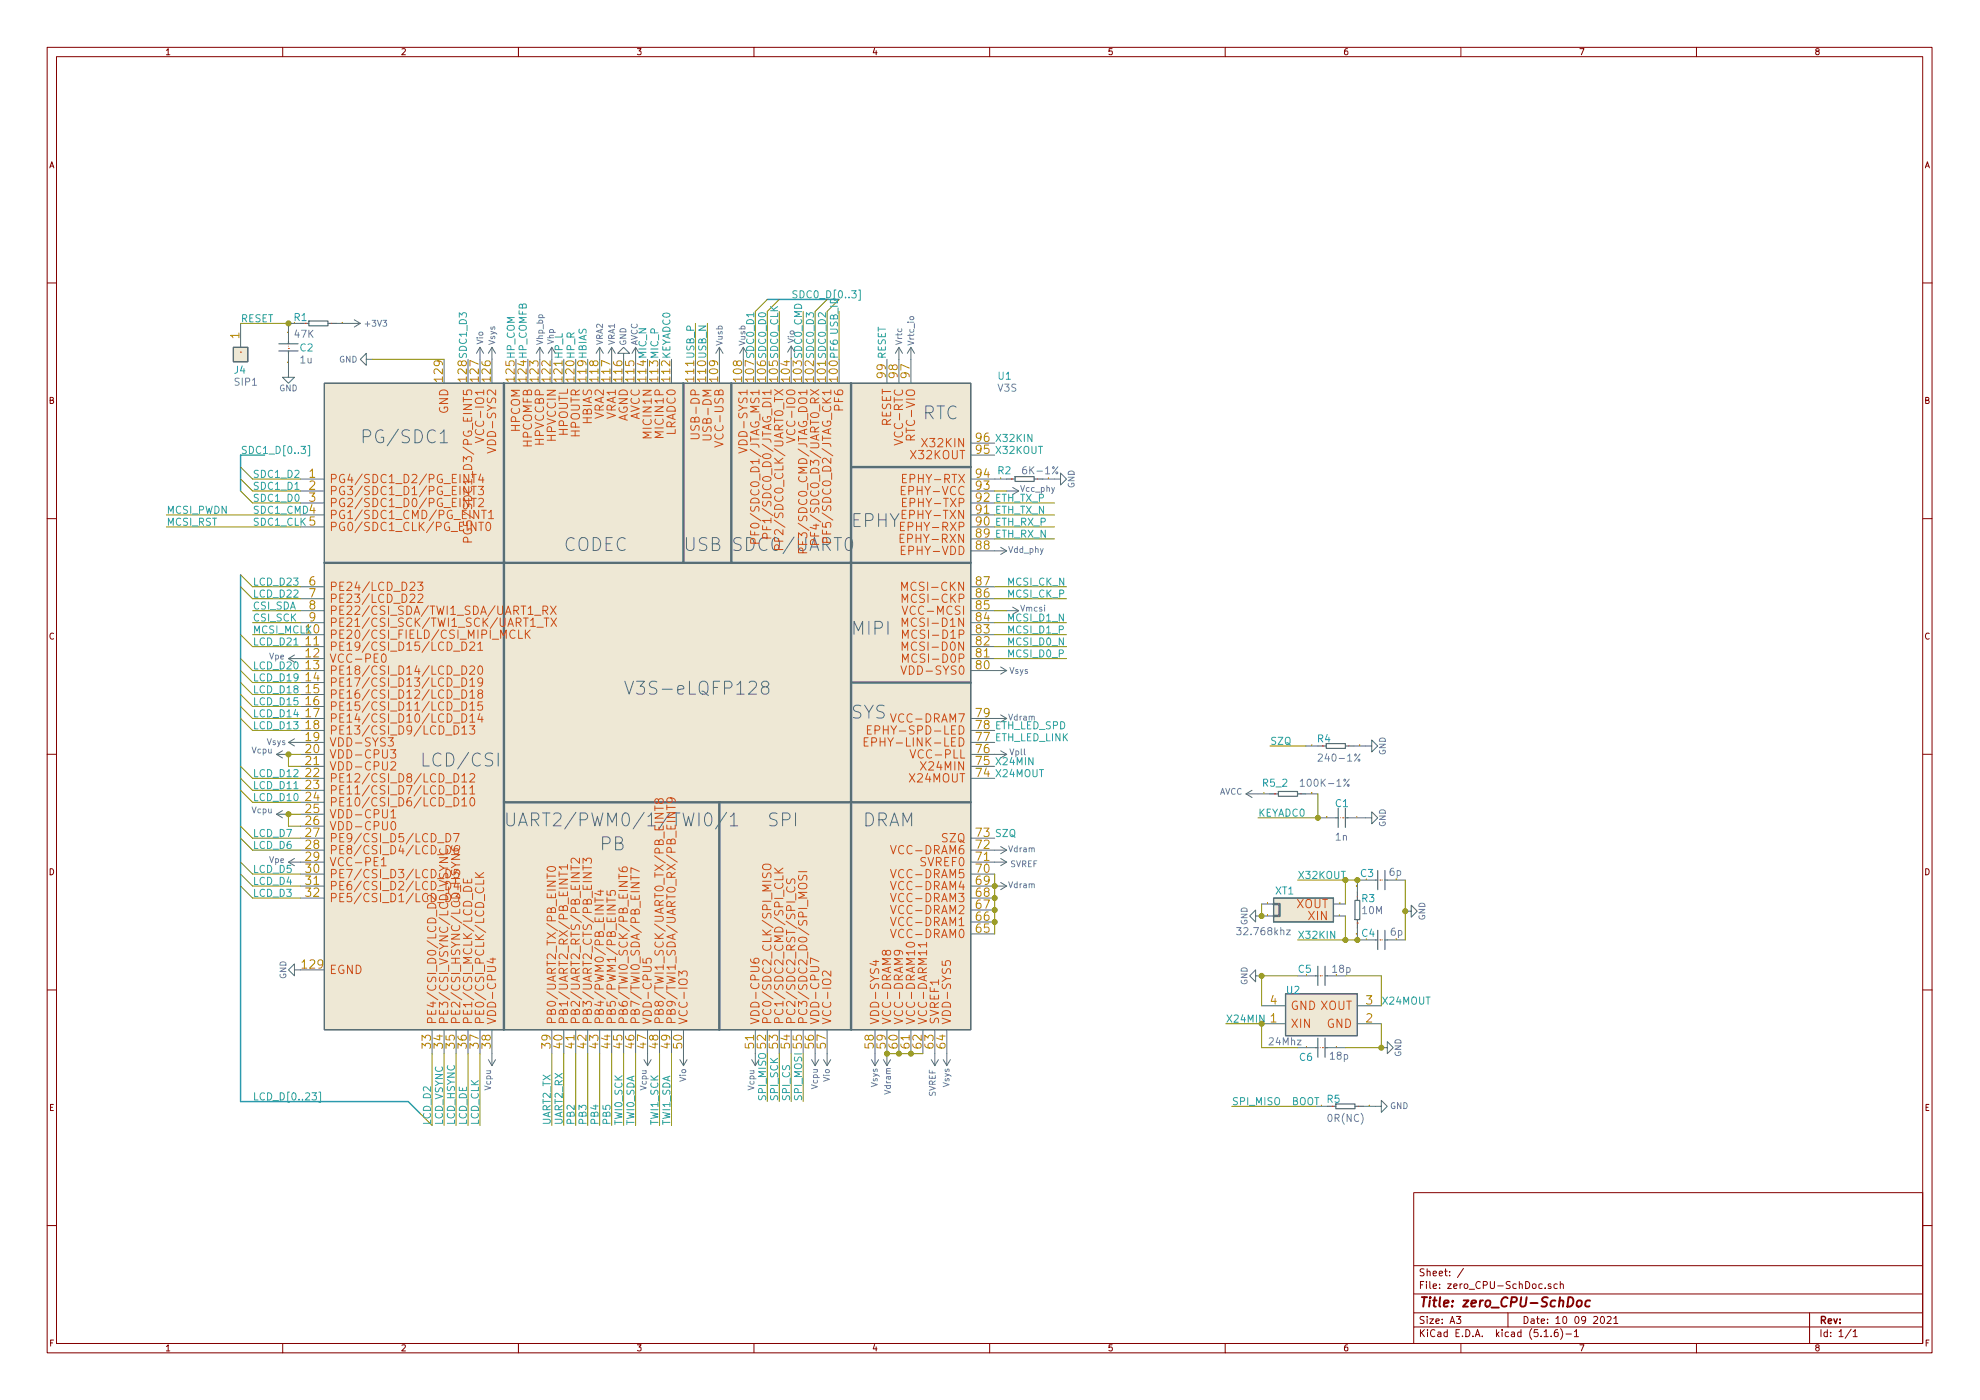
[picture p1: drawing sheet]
<svg xmlns="http://www.w3.org/2000/svg" width="420mm" height="297mm" viewBox="0 0 420 297" stroke-linecap="round" stroke-linejoin="round" font-family="sans-serif">
<defs><g id="words">
<g font-size="3.8" fill="#586e75">
<text x="195.7" y="89">RTC</text>
<text x="77.6" y="94.1">PG/SDC1</text>
<text x="119.5" y="117">CODEC</text>
<text x="145.1" y="117">USB</text>
<text x="180.9" y="134.7">MIPI</text>
<text x="134.4" y="147.4">V3S-eLQFP128</text>
<text x="180.6" y="152.5">SYS</text>
<text x="90.1" y="162.7">LCD/CSI</text>
<text x="163.1" y="175.4">SPI</text>
<text x="182.9" y="175.4">DRAM</text>
<text x="127.4" y="180.5">PB</text>
</g>
<g font-size="3.8" fill="#cb4b16">
<text x="180.6" y="111.9">EPHY</text>
<text x="156.3" y="117">SDC0/UART0</text>
<text x="111.1" y="175.4">UART2/PWM0/1/TWI0/1</text>
</g>
<text font-size="2.8" fill="#840000" x="301" y="277.3">Title: zero_CPU-SchDoc</text>
<g font-size="2.5" fill="#b58900">
<text x="50.8" y="71.8" transform="rotate(-90 50.8 71.8)">1</text>
<text x="94" y="80.8" transform="rotate(-90 94 80.8)">129</text>
<text x="99.1" y="80.8" transform="rotate(-90 99.1 80.8)">128</text>
<text x="101.6" y="80.8" transform="rotate(-90 101.6 80.8)">127</text>
<text x="104.1" y="80.8" transform="rotate(-90 104.1 80.8)">126</text>
<text x="109.2" y="80.8" transform="rotate(-90 109.2 80.8)">125</text>
<text x="111.8" y="80.8" transform="rotate(-90 111.8 80.8)">124</text>
<text x="114.3" y="80.8" transform="rotate(-90 114.3 80.8)">123</text>
<text x="116.8" y="80.8" transform="rotate(-90 116.8 80.8)">122</text>
<text x="119.4" y="80.8" transform="rotate(-90 119.4 80.8)">121</text>
<text x="121.9" y="80.8" transform="rotate(-90 121.9 80.8)">120</text>
<text x="124.5" y="80.8" transform="rotate(-90 124.5 80.8)">119</text>
<text x="127" y="80.8" transform="rotate(-90 127 80.8)">118</text>
<text x="129.5" y="80.8" transform="rotate(-90 129.5 80.8)">117</text>
<text x="132.1" y="80.8" transform="rotate(-90 132.1 80.8)">116</text>
<text x="134.6" y="80.8" transform="rotate(-90 134.6 80.8)">115</text>
<text x="137.2" y="80.8" transform="rotate(-90 137.2 80.8)">114</text>
<text x="139.7" y="80.8" transform="rotate(-90 139.7 80.8)">113</text>
<text x="142.2" y="80.8" transform="rotate(-90 142.2 80.8)">112</text>
<text x="147.3" y="80.8" transform="rotate(-90 147.3 80.8)">111</text>
<text x="149.9" y="80.8" transform="rotate(-90 149.9 80.8)">110</text>
<text x="152.4" y="80.8" transform="rotate(-90 152.4 80.8)">109</text>
<text x="157.5" y="80.8" transform="rotate(-90 157.5 80.8)">108</text>
<text x="160" y="80.8" transform="rotate(-90 160 80.8)">107</text>
<text x="162.6" y="80.8" transform="rotate(-90 162.6 80.8)">106</text>
<text x="165.1" y="80.8" transform="rotate(-90 165.1 80.8)">105</text>
<text x="167.6" y="80.8" transform="rotate(-90 167.6 80.8)">104</text>
<text x="172.7" y="80.8" transform="rotate(-90 172.7 80.8)">102</text>
<text x="175.3" y="80.8" transform="rotate(-90 175.3 80.8)">101</text>
<text x="177.8" y="80.8" transform="rotate(-90 177.8 80.8)">100</text>
<text x="188" y="80.1" transform="rotate(-90 188 80.1)">99</text>
<text x="190.5" y="80.1" transform="rotate(-90 190.5 80.1)">98</text>
<text x="193" y="80.1" transform="rotate(-90 193 80.1)">97</text>
<text x="207.2" y="93.8">96</text>
<text x="65.6" y="101.4">1</text>
<text x="207.2" y="101.4">94</text>
<text x="207.2" y="96.3">95</text>
<text x="65.6" y="103.9">2</text>
<text x="65.6" y="106.5">3</text>
<text x="207.2" y="106.5">92</text>
<text x="207.2" y="103.9">93</text>
<text x="65.6" y="109">4</text>
<text x="65.6" y="111.5">5</text>
<text x="207.2" y="111.5">90</text>
<text x="207.2" y="109">91</text>
<text x="207.2" y="116.6">88</text>
<text x="207.2" y="114.1">89</text>
<text x="65.6" y="124.2">6</text>
<text x="207.2" y="124.2">87</text>
<text x="65.6" y="126.8">7</text>
<text x="65.6" y="129.3">8</text>
<text x="65.6" y="131.9">9</text>
<text x="207.2" y="131.9">84</text>
<text x="207.2" y="129.3">85</text>
<text x="207.2" y="126.8">86</text>
<text x="64.9" y="136.9">11</text>
<text x="207.2" y="136.9">82</text>
<text x="207.2" y="134.4">83</text>
<text x="64.9" y="139.5">12</text>
<text x="64.9" y="142">13</text>
<text x="207.2" y="142">80</text>
<text x="207.2" y="139.5">81</text>
<text x="64.9" y="144.6">14</text>
<text x="64.9" y="147.1">15</text>
<text x="64.9" y="149.6">16</text>
<text x="64.9" y="152.2">17</text>
<text x="64.9" y="154.7">18</text>
<text x="207.2" y="154.7">78</text>
<text x="207.2" y="152.2">79</text>
<text x="64.9" y="157.3">19</text>
<text x="64.9" y="159.8">20</text>
<text x="207.2" y="159.8">76</text>
<text x="207.2" y="157.3">77</text>
<text x="64.9" y="162.3">21</text>
<text x="64.9" y="164.9">22</text>
<text x="64.9" y="167.4">23</text>
<text x="207.2" y="164.9">74</text>
<text x="207.2" y="162.3">75</text>
<text x="64.9" y="170">24</text>
<text x="64.9" y="172.5">25</text>
<text x="64.9" y="175">26</text>
<text x="64.9" y="177.6">27</text>
<text x="207.2" y="177.6">73</text>
<text x="64.9" y="180.1">28</text>
<text x="64.9" y="182.7">29</text>
<text x="64.9" y="185.2">30</text>
<text x="207.2" y="185.2">70</text>
<text x="207.2" y="182.7">71</text>
<text x="207.2" y="180.1">72</text>
<text x="64.9" y="187.7">31</text>
<text x="64.9" y="190.3">32</text>
<text x="207.2" y="190.3">68</text>
<text x="207.2" y="187.7">69</text>
<text x="207.2" y="197.9">65</text>
<text x="207.2" y="195.4">66</text>
<text x="207.2" y="192.8">67</text>
<text x="64.2" y="205.5">129</text>
<text x="269.6" y="213.1">4</text>
<text x="289.9" y="213.1">3</text>
<text x="269.6" y="217">1</text>
<text x="289.9" y="217">2</text>
<text x="91.4" y="222.4" transform="rotate(-90 91.4 222.4)">33</text>
<text x="94" y="222.4" transform="rotate(-90 94 222.4)">34</text>
<text x="96.5" y="222.4" transform="rotate(-90 96.5 222.4)">35</text>
<text x="99.1" y="222.4" transform="rotate(-90 99.1 222.4)">36</text>
<text x="101.6" y="222.4" transform="rotate(-90 101.6 222.4)">37</text>
<text x="104.1" y="222.4" transform="rotate(-90 104.1 222.4)">38</text>
<text x="116.8" y="222.4" transform="rotate(-90 116.8 222.4)">39</text>
<text x="119.4" y="222.4" transform="rotate(-90 119.4 222.4)">40</text>
<text x="121.9" y="222.4" transform="rotate(-90 121.9 222.4)">41</text>
<text x="124.5" y="222.4" transform="rotate(-90 124.5 222.4)">42</text>
<text x="127" y="222.4" transform="rotate(-90 127 222.4)">43</text>
<text x="129.5" y="222.4" transform="rotate(-90 129.5 222.4)">44</text>
<text x="132.1" y="222.4" transform="rotate(-90 132.1 222.4)">45</text>
<text x="134.6" y="222.4" transform="rotate(-90 134.6 222.4)">46</text>
<text x="137.2" y="222.4" transform="rotate(-90 137.2 222.4)">47</text>
<text x="139.7" y="222.4" transform="rotate(-90 139.7 222.4)">48</text>
<text x="142.2" y="222.4" transform="rotate(-90 142.2 222.4)">49</text>
<text x="144.8" y="222.4" transform="rotate(-90 144.8 222.4)">50</text>
<text x="160" y="222.4" transform="rotate(-90 160 222.4)">51</text>
<text x="162.6" y="222.4" transform="rotate(-90 162.6 222.4)">52</text>
<text x="165.1" y="222.4" transform="rotate(-90 165.1 222.4)">53</text>
<text x="167.6" y="222.4" transform="rotate(-90 167.6 222.4)">54</text>
<text x="170.2" y="222.4" transform="rotate(-90 170.2 222.4)">55</text>
<text x="172.7" y="222.4" transform="rotate(-90 172.7 222.4)">56</text>
<text x="175.3" y="222.4" transform="rotate(-90 175.3 222.4)">57</text>
<text x="185.4" y="222.4" transform="rotate(-90 185.4 222.4)">58</text>
<text x="188" y="222.4" transform="rotate(-90 188 222.4)">59</text>
<text x="190.5" y="222.4" transform="rotate(-90 190.5 222.4)">60</text>
<text x="193" y="222.4" transform="rotate(-90 193 222.4)">61</text>
<text x="195.6" y="222.4" transform="rotate(-90 195.6 222.4)">62</text>
<text x="198.1" y="222.4" transform="rotate(-90 198.1 222.4)">63</text>
<text x="200.7" y="222.4" transform="rotate(-90 200.7 222.4)">64</text>
</g>
<text font-size="2.5" fill="#859900" x="170.2" y="80.8" transform="rotate(-90 170.2 80.8)">103</text>
<g font-size="2.5" fill="#cb4b16">
<text x="95.1" y="87.8" transform="rotate(-90 95.1 87.8)">GND</text>
<text x="128.1" y="88.9" transform="rotate(-90 128.1 88.9)">VRA2</text>
<text x="130.7" y="88.9" transform="rotate(-90 130.7 88.9)">VRA1</text>
<text x="133.2" y="89.6" transform="rotate(-90 133.2 89.6)">AGND</text>
<text x="135.8" y="89.3" transform="rotate(-90 135.8 89.3)">AVCC</text>
<text x="178.9" y="86.9" transform="rotate(-90 178.9 86.9)">PF6</text>
<text x="102.7" y="92.4" transform="rotate(-90 102.7 92.4)">VCC-IO1</text>
<text x="105.3" y="94.7" transform="rotate(-90 105.3 94.7)">VDD-SYS2</text>
<text x="110.4" y="91.6" transform="rotate(-90 110.4 91.6)">HPCOM</text>
<text x="112.9" y="94.9" transform="rotate(-90 112.9 94.9)">HPCOMFB</text>
<text x="115.4" y="94.4" transform="rotate(-90 115.4 94.4)">HPVCCBP</text>
<text x="118" y="93.5" transform="rotate(-90 118 93.5)">HPVCCIN</text>
<text x="120.5" y="92.5" transform="rotate(-90 120.5 92.5)">HPOUTL</text>
<text x="123.1" y="92.8" transform="rotate(-90 123.1 92.8)">HPOUTR</text>
<text x="125.6" y="90" transform="rotate(-90 125.6 90)">HBIAS</text>
<text x="138.3" y="92.5" transform="rotate(-90 138.3 92.5)">MICIN1N</text>
<text x="140.8" y="92.4" transform="rotate(-90 140.8 92.4)">MICIN1P</text>
<text x="143.4" y="92.4" transform="rotate(-90 143.4 92.4)">LRADC0</text>
<text x="148.5" y="91.8" transform="rotate(-90 148.5 91.8)">USB-DP</text>
<text x="151" y="92.2" transform="rotate(-90 151 92.2)">USB-DM</text>
<text x="153.5" y="93.6" transform="rotate(-90 153.5 93.6)">VCC-USB</text>
<text x="158.6" y="94.7" transform="rotate(-90 158.6 94.7)">VDD-SYS1</text>
<text x="168.8" y="92.4" transform="rotate(-90 168.8 92.4)">VCC-IO0</text>
<text x="189.1" y="90.6" transform="rotate(-90 189.1 90.6)">RESET</text>
<text x="191.6" y="93.5" transform="rotate(-90 191.6 93.5)">VCC-RTC</text>
<text x="194.2" y="92.5" transform="rotate(-90 194.2 92.5)">RTC-VIO</text>
<text x="196.3" y="94.9">X32KIN</text>
<text x="193.5" y="97.4">X32KOUT</text>
<text x="69.8" y="102.5">PG4/SDC1_D2/PG_EINT4</text>
<text x="69.8" y="105.1">PG3/SDC1_D1/PG_EINT3</text>
<text x="69.8" y="107.6">PG2/SDC1_D0/PG_EINT2</text>
<text x="192.2" y="105.1">EPHY-VCC</text>
<text x="192.5" y="102.5">EPHY-RTX</text>
<text x="192.6" y="107.6">EPHY-TXP</text>
<text x="69.8" y="110.1">PG1/SDC1_CMD/PG_EINT1</text>
<text x="69.8" y="112.7">PG0/SDC1_CLK/PG_EINT0</text>
<text x="100.2" y="111.8" transform="rotate(-90 100.2 111.8)">PG5/SDC1_D3/PG_EINT5</text>
<text x="161.2" y="112.5" transform="rotate(-90 161.2 112.5)">PF0/SDC0_D1/JTAG_MS1</text>
<text x="163.7" y="111.2" transform="rotate(-90 163.7 111.2)">PF1/SDC0_D0/JTAG_DI1</text>
<text x="173.9" y="112.5" transform="rotate(-90 173.9 112.5)">PF4/SDC0_D3/UART0_RX</text>
<text x="176.4" y="112.3" transform="rotate(-90 176.4 112.3)">PF5/SDC0_D2/JTAG_CK1</text>
<text x="192.3" y="112.7">EPHY-RXP</text>
<text x="192.5" y="110.1">EPHY-TXN</text>
<text x="166.2" y="114.1" transform="rotate(-90 166.2 114.1)">PF2/SDC0_CLK/UART0_TX</text>
<text x="171.3" y="114.9" transform="rotate(-90 171.3 114.9)">PF3/SDC0_CMD/JTAG_DO1</text>
<text x="192.2" y="117.8">EPHY-VDD</text>
<text x="192.2" y="115.2">EPHY-RXN</text>
<text x="69.8" y="125.4">PE24/LCD_D23</text>
<text x="192.6" y="125.4">MCSI-CKN</text>
<text x="69.8" y="127.9">PE23/LCD_D22</text>
<text x="69.8" y="130.5">PE22/CSI_SDA/TWI1_SDA/UART1_RX</text>
<text x="192.7" y="130.5">VCC-MCSI</text>
<text x="192.7" y="127.9">MCSI-CKP</text>
<text x="69.8" y="135.5">PE20/CSI_FIELD/CSI_MIPI_MCLK</text>
<text x="69.8" y="133">PE21/CSI_SCK/TWI1_SCK/UART1_TX</text>
<text x="193" y="133">MCSI-D1N</text>
<text x="193.1" y="135.5">MCSI-D1P</text>
<text x="69.8" y="138.1">PE19/CSI_D15/LCD_D21</text>
<text x="69.8" y="140.6">VCC-PE0</text>
<text x="69.8" y="143.2">PE18/CSI_D14/LCD_D20</text>
<text x="192.6" y="143.2">VDD-SYS0</text>
<text x="193" y="138.1">MCSI-D0N</text>
<text x="193.1" y="140.6">MCSI-D0P</text>
<text x="69.8" y="145.7">PE17/CSI_D13/LCD_D19</text>
<text x="69.8" y="148.2">PE16/CSI_D12/LCD_D18</text>
<text x="69.8" y="150.8">PE15/CSI_D11/LCD_D15</text>
<text x="69.8" y="153.3">PE14/CSI_D10/LCD_D14</text>
<text x="69.8" y="155.9">PE13/CSI_D9/LCD_D13</text>
<text x="186.5" y="155.9">EPHY-SPD-LED</text>
<text x="190.1" y="153.3">VCC-DRAM7</text>
<text x="69.8" y="158.4">VDD-SYS3</text>
<text x="69.8" y="160.9">VDD-CPU3</text>
<text x="185.9" y="158.4">EPHY-LINK-LED</text>
<text x="194.3" y="160.9">VCC-PLL</text>
<text x="69.8" y="163.5">VDD-CPU2</text>
<text x="69.8" y="166">PE12/CSI_D8/LCD_D12</text>
<text x="193.3" y="166">X24MOUT</text>
<text x="196" y="163.5">X24MIN</text>
<text x="69.8" y="168.6">PE11/CSI_D7/LCD_D11</text>
<text x="69.8" y="171.1">PE10/CSI_D6/LCD_D10</text>
<text x="69.8" y="173.6">VDD-CPU1</text>
<text x="69.8" y="176.2">VDD-CPU0</text>
<text x="69.8" y="178.7">PE9/CSI_D5/LCD_D7</text>
<text x="199.9" y="178.7">SZQ</text>
<text x="69.8" y="181.3">PE8/CSI_D4/LCD_D6</text>
<text x="69.8" y="183.8">VCC-PE1</text>
<text x="190.1" y="181.3">VCC-DRAM6</text>
<text x="195.4" y="183.8">SVREF0</text>
<text x="69.8" y="186.3">PE7/CSI_D3/LCD_D5</text>
<text x="69.8" y="188.9">PE6/CSI_D2/LCD_D4</text>
<text x="69.8" y="191.4">PE5/CSI_D1/LCD_D3</text>
<text x="190.1" y="191.4">VCC-DRAM3</text>
<text x="190.1" y="188.9">VCC-DRAM4</text>
<text x="190.1" y="186.3">VCC-DRAM5</text>
<text x="190.1" y="196.5">VCC-DRAM1</text>
<text x="190.1" y="194">VCC-DRAM2</text>
<text x="275.1" y="192.7">XOUT</text>
<text x="277.8" y="195.2">XIN</text>
<text x="190.1" y="199">VCC-DRAM0</text>
<text x="69.8" y="206.7">EGND</text>
<text x="273.8" y="214.3">GND XOUT</text>
<text x="92.6" y="217.5" transform="rotate(-90 92.6 217.5)">PE4/CSI_D0/LCD_D2</text>
<text x="95.1" y="217.5" transform="rotate(-90 95.1 217.5)">PE3/CSI_VSYNC/LCD_VSYNC</text>
<text x="97.7" y="217.5" transform="rotate(-90 97.7 217.5)">PE2/CSI_HSYNC/LCD_HSYNC</text>
<text x="100.2" y="217.5" transform="rotate(-90 100.2 217.5)">PE1/CSI_MCLK/LCD_DE</text>
<text x="102.7" y="217.5" transform="rotate(-90 102.7 217.5)">PE0/CSI_PCLK/LCD_CLK</text>
<text x="105.3" y="217.5" transform="rotate(-90 105.3 217.5)">VDD-CPU4</text>
<text x="118" y="217.5" transform="rotate(-90 118 217.5)">PB0/UART2_TX/PB_EINT0</text>
<text x="120.5" y="217.5" transform="rotate(-90 120.5 217.5)">PB1/UART2_RX/PB_EINT1</text>
<text x="123.1" y="217.5" transform="rotate(-90 123.1 217.5)">PB2/UART2_RTS/PB_EINT2</text>
<text x="125.6" y="217.5" transform="rotate(-90 125.6 217.5)">PB3/UART2_CTS/PB_EINT3</text>
<text x="128.1" y="217.5" transform="rotate(-90 128.1 217.5)">PB4/PWM0/PB_EINT4</text>
<text x="130.7" y="217.5" transform="rotate(-90 130.7 217.5)">PB5/PWM1/PB_EINT5</text>
<text x="133.2" y="217.5" transform="rotate(-90 133.2 217.5)">PB6/TWI0_SCK/PB_EINT6</text>
<text x="135.8" y="217.5" transform="rotate(-90 135.8 217.5)">PB7/TWI0_SDA/PB_EINT7</text>
<text x="138.3" y="217.5" transform="rotate(-90 138.3 217.5)">VDD-CPU5</text>
<text x="140.8" y="217.5" transform="rotate(-90 140.8 217.5)">PB8/TWI1_SCK/UART0_TX/PB_EINT8</text>
<text x="143.4" y="217.5" transform="rotate(-90 143.4 217.5)">PB9/TWI1_SDA/UART0_RX/PB_EINT9</text>
<text x="145.9" y="217.5" transform="rotate(-90 145.9 217.5)">VCC-IO3</text>
<text x="161.2" y="217.5" transform="rotate(-90 161.2 217.5)">VDD-CPU6</text>
<text x="163.7" y="217.5" transform="rotate(-90 163.7 217.5)">PC0/SDC2_CLK/SPI_MISO</text>
<text x="166.2" y="217.5" transform="rotate(-90 166.2 217.5)">PC1/SDC2_CMD/SPI_CLK</text>
<text x="168.8" y="217.5" transform="rotate(-90 168.8 217.5)">PC2/SDC2_RST/SPI_CS</text>
<text x="171.3" y="217.5" transform="rotate(-90 171.3 217.5)">PC3/SDC2_D0/SPI_MOSI</text>
<text x="173.9" y="217.5" transform="rotate(-90 173.9 217.5)">VDD-CPU7</text>
<text x="176.4" y="217.5" transform="rotate(-90 176.4 217.5)">VCC-IO2</text>
<text x="186.6" y="217.5" transform="rotate(-90 186.6 217.5)">VDD-SYS4</text>
<text x="189.1" y="217.5" transform="rotate(-90 189.1 217.5)">VCC-DRAM8</text>
<text x="191.6" y="217.5" transform="rotate(-90 191.6 217.5)">VCC-DRAM9</text>
<text x="194.2" y="217.5" transform="rotate(-90 194.2 217.5)">VCC-DRAM10</text>
<text x="196.7" y="217.5" transform="rotate(-90 196.7 217.5)">VCC-DARM11</text>
<text x="199.3" y="217.5" transform="rotate(-90 199.3 217.5)">SVREF1</text>
<text x="201.8" y="217.5" transform="rotate(-90 201.8 217.5)">VDD-SYS5</text>
<text x="273.8" y="218.1">XIN</text>
<text x="281.5" y="218.1">GND</text>
</g>
<text font-size="2.5" fill="#2aa198" x="64.9" y="134.4">10</text>
<g font-size="2.1" fill="#2aa198">
<text x="167.9" y="63.3">SDC0_D[0..3]</text>
<text x="51.1" y="68.4">RESET</text>
<text x="99.1" y="76.2" transform="rotate(-90 99.1 76.2)">SDC1_D3</text>
<text x="109.2" y="76.2" transform="rotate(-90 109.2 76.2)">HP_COM</text>
<text x="111.8" y="76.2" transform="rotate(-90 111.8 76.2)">HP_COMFB</text>
<text x="119.4" y="76.2" transform="rotate(-90 119.4 76.2)">HP_L</text>
<text x="121.9" y="76.2" transform="rotate(-90 121.9 76.2)">HP_R</text>
<text x="124.5" y="76.2" transform="rotate(-90 124.5 76.2)">HBIAS</text>
<text x="137.2" y="76.2" transform="rotate(-90 137.2 76.2)">MIC_N</text>
<text x="139.7" y="76.2" transform="rotate(-90 139.7 76.2)">MIC_P</text>
<text x="142.2" y="76.2" transform="rotate(-90 142.2 76.2)">KEYADC0</text>
<text x="147.3" y="76.2" transform="rotate(-90 147.3 76.2)">USB_P</text>
<text x="149.9" y="76.2" transform="rotate(-90 149.9 76.2)">USB_N</text>
<text x="160" y="76.2" transform="rotate(-90 160 76.2)">SDC0_D1</text>
<text x="162.6" y="76.2" transform="rotate(-90 162.6 76.2)">SDC0_D0</text>
<text x="165.1" y="76.2" transform="rotate(-90 165.1 76.2)">SDC0_CLK</text>
<text x="170.2" y="76.2" transform="rotate(-90 170.2 76.2)">SDC0_CMD</text>
<text x="172.7" y="76.2" transform="rotate(-90 172.7 76.2)">SDC0_D3</text>
<text x="175.3" y="76.2" transform="rotate(-90 175.3 76.2)">SDC0_D2</text>
<text x="177.8" y="76.2" transform="rotate(-90 177.8 76.2)">PF6 USB_ID</text>
<text x="188" y="76.2" transform="rotate(-90 188 76.2)">RESET</text>
<text x="211.1" y="93.8">X32KIN</text>
<text x="51.1" y="96.3">SDC1_D[0..3]</text>
<text x="53.6" y="101.4">SDC1_D2</text>
<text x="211.1" y="96.3">X32KOUT</text>
<text x="53.6" y="103.9">SDC1_D1</text>
<text x="53.6" y="106.5">SDC1_D0</text>
<text x="211.1" y="106.5">ETH_TX_P</text>
<text x="35.3" y="109">MCSI_PWDN</text>
<text x="35.3" y="111.5">MCSI_RST</text>
<text x="53.6" y="109">SDC1_CMD</text>
<text x="53.6" y="111.5">SDC1_CLK</text>
<text x="211.1" y="111.5">ETH_RX_P</text>
<text x="211.1" y="109">ETH_TX_N</text>
<text x="211.1" y="114.1">ETH_RX_N</text>
<text x="53.6" y="124.2">LCD_D23</text>
<text x="213.6" y="124.2">MCSI_CK_N</text>
<text x="53.6" y="126.8">LCD_D22</text>
<text x="53.6" y="131.9">CSI_SCK</text>
<text x="53.6" y="129.3">CSI_SDA</text>
<text x="213.6" y="126.8">MCSI_CK_P</text>
<text x="213.6" y="131.9">MCSI_D1_N</text>
<text x="53.6" y="136.9">LCD_D21</text>
<text x="53.6" y="134.4">MCSI_MCLK</text>
<text x="213.6" y="134.4">MCSI_D1_P</text>
<text x="213.6" y="136.9">MCSI_D0_N</text>
<text x="53.6" y="142">LCD_D20</text>
<text x="213.6" y="139.5">MCSI_D0_P</text>
<text x="53.6" y="144.6">LCD_D19</text>
<text x="53.6" y="149.6">LCD_D15</text>
<text x="53.6" y="147.1">LCD_D18</text>
<text x="53.6" y="154.7">LCD_D13</text>
<text x="53.6" y="152.2">LCD_D14</text>
<text x="211.1" y="154.7">ETH_LED_SPD</text>
<text x="211.1" y="157.3">ETH_LED_LINK</text>
<text x="269.5" y="158">SZQ</text>
<text x="53.6" y="167.4">LCD_D11</text>
<text x="53.6" y="164.9">LCD_D12</text>
<text x="211.1" y="162.3">X24MIN</text>
<text x="211.1" y="164.9">X24MOUT</text>
<text x="53.6" y="170">LCD_D10</text>
<text x="267" y="173.3">KEYADC0</text>
<text x="53.6" y="177.6">LCD_D7</text>
<text x="211.1" y="177.6">SZQ</text>
<text x="53.6" y="185.2">LCD_D5</text>
<text x="53.6" y="180.1">LCD_D6</text>
<text x="53.6" y="190.3">LCD_D3</text>
<text x="53.6" y="187.7">LCD_D4</text>
<text x="275.3" y="186.5">X32KOUT</text>
<text x="275.3" y="199.2">X32KIN</text>
<text x="293.1" y="213.1">X24MOUT</text>
<text x="260.1" y="217">X24MIN</text>
<text x="53.6" y="233.5">LCD_D[0..23]</text>
<text x="162.6" y="233.7" transform="rotate(-90 162.6 233.7)">SPI_MISO</text>
<text x="165.1" y="233.7" transform="rotate(-90 165.1 233.7)">SPI_SCK</text>
<text x="167.6" y="233.7" transform="rotate(-90 167.6 233.7)">SPI_CS</text>
<text x="170.2" y="233.7" transform="rotate(-90 170.2 233.7)">SPI_MOSI</text>
<text x="91.4" y="238.8" transform="rotate(-90 91.4 238.8)">LCD_D2</text>
<text x="94" y="238.8" transform="rotate(-90 94 238.8)">LCD_VSYNC</text>
<text x="96.5" y="238.8" transform="rotate(-90 96.5 238.8)">LCD_HSYNC</text>
<text x="99.1" y="238.8" transform="rotate(-90 99.1 238.8)">LCD_DE</text>
<text x="101.6" y="238.8" transform="rotate(-90 101.6 238.8)">LCD_CLK</text>
<text x="116.8" y="238.8" transform="rotate(-90 116.8 238.8)">UART2_TX</text>
<text x="119.4" y="238.8" transform="rotate(-90 119.4 238.8)">UART2_RX</text>
<text x="121.9" y="238.8" transform="rotate(-90 121.9 238.8)">PB2</text>
<text x="124.5" y="238.8" transform="rotate(-90 124.5 238.8)">PB3</text>
<text x="127" y="238.8" transform="rotate(-90 127 238.8)">PB4</text>
<text x="129.5" y="238.8" transform="rotate(-90 129.5 238.8)">PB5</text>
<text x="132.1" y="238.8" transform="rotate(-90 132.1 238.8)">TWI0_SCK</text>
<text x="134.6" y="238.8" transform="rotate(-90 134.6 238.8)">TWI0_SDA</text>
<text x="139.7" y="238.8" transform="rotate(-90 139.7 238.8)">TWI1_SCK</text>
<text x="142.2" y="238.8" transform="rotate(-90 142.2 238.8)">TWI1_SDA</text>
<text x="261.4" y="234.5">SPI_MISO</text>
<text x="274.1" y="234.5">BOOT</text>
</g>
<g font-size="2.1" fill="#268bd2">
<text x="62.4" y="68.1">R1</text>
<text x="63.7" y="74.6">C2</text>
<text x="49.7" y="79.3">J4</text>
<text x="211.8" y="80.6">U1</text>
<text x="211.8" y="100.6">R2</text>
<text x="279.6" y="157.5">R4</text>
<text x="268" y="166.9">R5_2</text>
<text x="283.4" y="171.2">C1</text>
<text x="270.7" y="189.8">XT1</text>
<text x="288.7" y="186.1">C3</text>
<text x="289" y="191.4">R3</text>
<text x="289" y="198.8">C4</text>
<text x="275.5" y="206.4">C5</text>
<text x="273" y="210.9">U2</text>
<text x="275.8" y="225.1">C6</text>
<text x="281.6" y="234">R5</text>
</g>
<g font-size="2.1" fill="#6c71c4">
<text x="62.6" y="71.7">47K</text>
<text x="63.7" y="77.1">1u</text>
<text x="49.9" y="81.8">SIP1</text>
<text x="211.8" y="83.1">V3S</text>
<text x="217.5" y="100.6">6K-1%</text>
<text x="280.5" y="161.6">240-1%</text>
<text x="276.7" y="166.9">100K-1%</text>
<text x="283.4" y="178.3">1n</text>
<text x="294.9" y="185.8">6p</text>
<text x="289.1" y="193.9">10M</text>
<text x="263.1" y="198.4">32.768khz</text>
<text x="295.1" y="198.5">6p</text>
<text x="282.8" y="206.4">18p</text>
<text x="269.5" y="221.8">24Mhz</text>
<text x="282.3" y="224.8">18p</text>
<text x="282" y="238">0R(NC)</text>
</g>
<g font-size="2.1" fill="#840000">
<text x="301" y="273.5">File: zero_CPU-SchDoc.sch</text>
<text x="301" y="270.8">Sheet: /</text>
<text x="301" y="280.9">Size: A3</text>
<text x="323" y="280.9">Date: 10 09 2021</text>
<text x="386" y="280.9">Rev:</text>
<text x="301" y="283.7">KiCad E.D.A. kicad (5.1.6)-1</text>
<text x="386" y="283.7">Id: 1/1</text>
</g>
<g font-size="1.8" fill="#840000">
<text x="35" y="11.7">1</text>
<text x="85" y="11.7">2</text>
<text x="135" y="11.7">3</text>
<text x="185" y="11.7">4</text>
<text x="235" y="11.7">5</text>
<text x="285" y="11.7">6</text>
<text x="335" y="11.7">7</text>
<text x="385" y="11.7">8</text>
<text x="10.4" y="35.7">A</text>
<text x="408.4" y="35.7">A</text>
<text x="10.4" y="85.7">B</text>
<text x="408.4" y="85.7">B</text>
<text x="10.4" y="135.7">C</text>
<text x="408.4" y="135.7">C</text>
<text x="10.4" y="185.7">D</text>
<text x="408.4" y="185.7">D</text>
<text x="10.4" y="235.7">E</text>
<text x="408.4" y="235.7">E</text>
<text x="10.5" y="285.7">F</text>
<text x="35" y="286.7">1</text>
<text x="85" y="286.7">2</text>
<text x="135" y="286.7">3</text>
<text x="185" y="286.7">4</text>
<text x="235" y="286.7">5</text>
<text x="285" y="286.7">6</text>
<text x="335" y="286.7">7</text>
<text x="385" y="286.7">8</text>
<text x="408.5" y="285.7">F</text>
</g>
<g font-size="1.8" fill="#6c71c4">
<text x="77.7" y="69.3">+3V3</text>
<text x="72" y="76.9">GND</text>
<text x="102.5" y="73" transform="rotate(-90 102.5 73)">Vio</text>
<text x="105.1" y="73.2" transform="rotate(-90 105.1 73.2)">Vsys</text>
<text x="115.2" y="73.1" transform="rotate(-90 115.2 73.1)">Vhp_bp</text>
<text x="117.5" y="73.1" transform="rotate(-90 117.5 73.1)">Vhp</text>
<text x="127.9" y="73.2" transform="rotate(-90 127.9 73.2)">VRA2</text>
<text x="130.5" y="73.2" transform="rotate(-90 130.5 73.2)">VRA1</text>
<text x="132.9" y="73.4" transform="rotate(-90 132.9 73.4)">GND</text>
<text x="135.3" y="73.4" transform="rotate(-90 135.3 73.4)">AVCC</text>
<text x="153.3" y="73.3" transform="rotate(-90 153.3 73.3)">Vusb</text>
<text x="158.2" y="73.3" transform="rotate(-90 158.2 73.3)">Vusb</text>
<text x="168.6" y="72.8" transform="rotate(-90 168.6 72.8)">Vio</text>
<text x="191.4" y="73.1" transform="rotate(-90 191.4 73.1)">Vrtc</text>
<text x="194" y="73.1" transform="rotate(-90 194 73.1)">Vrtc_io</text>
<text x="59.3" y="83">GND</text>
<text x="228" y="103.6" transform="rotate(-90 228 103.6)">GND</text>
<text x="214" y="117.3">Vdd_phy</text>
<text x="216.6" y="129.8">Vmcsi</text>
<text x="57.1" y="139.9">Vpe</text>
<text x="214.2" y="143">Vsys</text>
<text x="214.1" y="152.9">Vdram</text>
<text x="53.5" y="159.9">Vcpu</text>
<text x="56.6" y="158.1">Vsys</text>
<text x="214.4" y="160.2">Vpll</text>
<text x="294.1" y="160.2" transform="rotate(-90 294.1 160.2)">GND</text>
<text x="53.5" y="172.6">Vcpu</text>
<text x="258.8" y="168.6">AVCC</text>
<text x="294.1" y="175.5" transform="rotate(-90 294.1 175.5)">GND</text>
<text x="57.1" y="183.1">Vpe</text>
<text x="214.1" y="180.8">Vdram</text>
<text x="214.4" y="184">SVREF</text>
<text x="214.1" y="188.4">Vdram</text>
<text x="264.7" y="196.3" transform="rotate(-90 264.7 196.3)">GND</text>
<text x="302.4" y="195.3" transform="rotate(-90 302.4 195.3)">GND</text>
<text x="60.8" y="207.7" transform="rotate(-90 60.8 207.7)">GND</text>
<text x="264.7" y="209" transform="rotate(-90 264.7 209)">GND</text>
<text x="297.4" y="224.2" transform="rotate(-90 297.4 224.2)">GND</text>
<text x="104.2" y="231.3" transform="rotate(-90 104.2 231.3)">Vcpu</text>
<text x="137.2" y="231.3" transform="rotate(-90 137.2 231.3)">Vcpu</text>
<text x="145.6" y="229.5" transform="rotate(-90 145.6 229.5)">Vio</text>
<text x="160.1" y="231.3" transform="rotate(-90 160.1 231.3)">Vcpu</text>
<text x="173.5" y="231" transform="rotate(-90 173.5 231)">Vcpu</text>
<text x="176.1" y="229.5" transform="rotate(-90 176.1 229.5)">Vio</text>
<text x="186.2" y="230.7" transform="rotate(-90 186.2 230.7)">Vsys</text>
<text x="189" y="232.1" transform="rotate(-90 189 232.1)">Vdram</text>
<text x="198.6" y="232.7" transform="rotate(-90 198.6 232.7)">SVREF</text>
<text x="201.5" y="230.7" transform="rotate(-90 201.5 230.7)">Vsys</text>
<text x="295" y="235.3">GND</text>
</g>
<text font-size="1.8" fill="#2aa198" x="216.6" y="104.4">Vcc_phy</text>
</g></defs>
<g fill="none" stroke="#840000" stroke-width=".21">
<path d="M10 10h400v277h-400zM12 12h396v273.1h-396zM60 10v2M110 10v2M160 10v2M210 10v2M260 10v2M310 10v2M360 10v2M10 60h2M408 60h2M10 110h2"/>
<path d="M408 110h2M10 160h2M408 160h2M10 210h2M408 210h2M300 253h108v32.1h-108zM10 260h2M300 278.5h108M300 274.5h108M300 268.5h108M309 279.3h1l-.5 .6 .4 .1v.7l-.2 .1-.7-.1M310.5 269.1l-1.2 2"/>
<path d="M320 278.5v3M327.9 273.3v.1M329.1 272.5l-.3-.1-.3 .2 .1 .2 .5 .2v.3h-.6M330.5 272.5l-.5-.1-.3 .3 .1 .6 .2 .1 .5-.1M331.1 272.5l.2-.1 .4 .1v.9M331.1 271.9v1.5M339.8 279.4l.2-.1a.8 .8 0 0 1 .5 .8 .8 .8 0 0 1-.5 .7 .97 .97 0 0 1-.2-1.4zM341 279.5l.6-.2 .3 .4-.9 1.1h.9M342.5 279.7l.4-.4v1.5M384 278.5v6.6M408 260h2M60 285.1v1.9"/>
<path d="M110 285.1v1.9M160 285.1v1.9M210 285.1v1.9M260 285.1v1.9M300 281.5h108M310 285.1v1.9M327.7 283.6h.8M329.2 283.5v.1M330.5 282.1l-.4 .1a1.16 1.16 0 0 0-.2 1.3l.5 .1 .2-.1 .1-.5-.3-.3h-.5l-.1 .3M331.2 281.9a1.71 1.71 0 0 1 0 2.3M332.3 283h1.2M334.1 282.5l.4-.4v1.5"/>
<path d="M334.1 283.6h.8M342.5 280.8h.8M360 285.1v1.9M392.8 282l-1.3 2M393.2 282.5l.5-.4v1.5M393.2 283.6h.9"/>
</g>
<path d="M334.7 276.1l.4-.2a.48 .48 0 0 1 .6 .4l-.2 .7-.6 .2-.4-.4zM337.4 276l-.5-.1-.4 .2-.1 .7 .3 .4 .6-.1" fill="none" stroke="#840000" stroke-width=".41"/>
<g fill="none" stroke="#586e75" stroke-width=".21">
<path d="M51.1 68.6v5.1M61.2 75v5h1.3l-1.3 1.3-1.3-1.3h1.3M63.8 68.6h-2.6v3.8M71.4 68.6h5.1M75.2 67.9l1.3 .7M76.5 68.6l-1.3 .8M77.7 76.2v-1.2l-1.2 1.2 1.2 1.3v-1.3h1.3M94.2 76.2v5.1M99.3 76.2v5.1M101.9 73.7l-.8 1.3M101.9 73.7v7.6M101.9 73.7l.7 1.3"/>
<path d="M104.4 73.7l-.8 1.3M104.4 73.7v7.6M104.4 73.7l.8 1.3M109.5 76.2v5.1M112 76.2v5.1M114.6 73.7l-.8 1.3M114.6 73.7v7.6M114.6 73.7l.7 1.3M117.1 73.7l-.8 1.3M117.1 73.7v7.6M117.1 73.7l.8 1.3M119.6 76.2v5.1"/>
<path d="M122.2 76.2v5.1M124.7 76.2v5.1M127.3 73.7l-.8 1.3M127.3 73.7v7.6M127.3 73.7l.7 1.3M129.8 73.7l-.8 1.3M129.8 73.7v7.6M129.8 73.7l.8 1.3M132.3 75h1.3l-1.3-1.3-1.2 1.3h1.2v6.3M134.9 73.7l-.8 1.3M134.9 76.2v5.1M137.4 76.2v5.1"/>
<path d="M140 76.2v5.1M142.5 76.2v5.1M147.6 76.2v5.1M150.1 76.2v5.1M152.7 73.7l-.8 1.3M152.7 73.7v7.6M152.7 73.7l.7 1.3M157.7 73.7l-.7 1.3M157.7 76.2v5.1M160.3 76.2v5.1M162.8 76.2v5.1M165.4 76.2v5.1"/>
<path d="M167.9 73.4l-.8 1.3M167.9 76.2v5.1M170.4 76.2v5.1M173 76.2v5.1M175.5 76.2v5.1M178.1 76.2v5.1M188.2 76.2v5.1M190.8 73.7l-.8 1.3M190.8 73.7v7.6M190.8 73.7l.7 1.3M193.3 73.7l-.8 1.3M193.3 73.7v7.6"/>
<path d="M193.3 73.7l.8 1.3M93.4 93.9h1.6M206 96.6h5.1M206 94h5.1M63.8 104.2h5M63.8 101.6h5M63.8 106.7h5M63.8 109.3h5M63.8 111.8h5M206 104.2h5.1M206 116.9h7.6M206 101.6h7.6"/>
<path d="M206 106.7h5.1M206 109.3h5.1M206 111.8h5.1M206 114.3h5.1M212.3 116.1l1.3 .8M213.6 104.2h2.6M213.6 116.9l-1.3 .7M214.9 103.4l1.3 .8M216.2 104.2l-1.3 .7M221.2 101.6h3.8v-1.2l1.3 1.2-1.3 1.3v-1.3M62.5 139l-1.3 .7h7.6M63.8 134.7h5"/>
<path d="M63.8 137.2h5M63.8 124.5h5M63.8 127h5M63.8 129.6h5M63.8 132.1h5M206 134.7h5.1M206 137.2h5.1M206 139.7h5.1M206 124.5h5.1M206 127h5.1M206 129.6h5.1M206 132.1h5.1"/>
<path d="M214.9 128.8l1.3 .8M59.9 159.3l-1.2 .8M61.2 157.5h7.6M61.2 157.5l1.3 .8M62.5 156.8l-1.3 .7M63.8 142.3h5M63.8 144.8h5M63.8 147.4h5M63.8 149.9h5M63.8 152.4h5M63.8 155h5M132.6 144.5l.9 2.8 .9-2.8"/>
<path d="M162.1 145.7l-.5-.5 .1-.4 .4-.3 .8 .2a.57 .57 0 0 1 .2 .6 .57 .57 0 0 1-.5 .4h-.5l-.5 .5v.6l.5 .5h.5l.5-.5v-.6l-.5-.5M206 142.3h7.6M206 152.4h5.1M206 155h5.1M206 157.5h5.1M212.3 141.5l1.3 .8M212.3 151.7l1.3 .7M212.3 159.3l1.3 .8M213.6 142.3l-1.3 .7M277.1 158.3h2.6M287.3 158.3h3.8v-1.3l1.3 1.3-1.3 1.2v-1.2M58.7 160.1h2.5"/>
<path d="M58.7 172.8h2.5M58.7 172.8l1.2 .7M58.7 160.1l1.2 .7M59.9 172l-1.2 .8M63.8 160.1h5M63.8 162.6h5M63.8 165.1h5M63.8 167.7h5M63.8 170.2h5M63.8 172.8h5M63.8 175.3h5M63.8 177.8h5"/>
<path d="M107.6 172.5v2.2l.5 .5h.5l.5-.5v-2.2M110.1 175.2l.9-2.7 .9 2.7M154.2 172.4l-2.4 3.5M155 173.3l.8-.8v2.7M155 175.2h1.5M206 160.1h7.6M206 162.6h5.1M206 165.1h5.1M206 177.8h5.1M212.3 179.6l1.3 .8M213.6 160.1l-1.3 .7M264.4 168.4h5.1"/>
<path d="M264.4 168.4l1.3 .8M265.7 167.7l-1.3 .7M277.1 168.4h2.6M279.7 173.5h3.8M286 173.5h5.1v-1.3l1.3 1.3-1.3 1.3v-1.3M61.2 182.9h7.6M61.2 182.9l1.3 .8M62.5 182.2l-1.3 .7M63.8 180.4h5M63.8 188h5M63.8 185.5h5M63.8 190.5h5"/>
<path d="M206 182.9h7.6M206 180.4h7.6M206 188h7.6M206 185.5h5.1M206 190.5h5.1M206 198.2h5.1M206 195.6h5.1M206 193.1h5.1M212.3 182.2l1.3 .7M212.3 187.2l1.3 .8M213.6 182.9l-1.3 .8M213.6 180.4l-1.3 .7"/>
<path d="M213.6 188l-1.3 .8M266.4 194.3v-1.2l-1.2 1.2 1.2 1.3v-1.3h3.9M267.7 191.8h2.6M283 194.3h2.5M283 191.8h2.5M288 196.9v2.5h3.8M291.8 186.7h-3.8v2.6M294.4 186.7h3.8M294.4 199.4h3.8M298.2 193.3h1.3v-1.2l1.2 1.2-1.2 1.3v-1.3M62.5 205.8v-1.3l-1.3 1.3 1.3 1.2v-1.2h6.3M91.7 218.5v5.1"/>
<path d="M94.2 218.5v5.1M96.8 218.5v5.1M99.3 218.5v5.1M101.9 218.5v5.1M104.4 218.5v7.6M117.1 218.5v5.1M119.6 218.5v5.1M122.2 218.5v5.1M124.7 218.5v5.1M127.3 218.5v5.1M129.8 218.5v5.1M132.3 218.5v5.1"/>
<path d="M134.9 218.5v5.1M137.4 218.5v7.6M140 218.5v5.1M142.5 218.5v5.1M145 218.5v7.6M160.3 218.5v5.1M162.8 218.5v5.1M165.4 218.5v5.1M167.9 218.5v5.1M170.4 218.5v5.1M173 218.5v7.6M175.5 218.5v7.6"/>
<path d="M185.7 218.5v7.6M188.2 218.5v7.6M190.8 218.5v5.1M193.3 218.5v5.1M195.8 218.5v5.1M198.4 218.5v7.6M200.9 218.5v7.6M266.4 207v-1.2l-1.2 1.2 1.2 1.3v-1.3h1.3M267.7 217.2h5.1M267.7 213.4h5.1M275.3 207h3.8M281.7 207h3.8"/>
<path d="M288 217.2h5.1M288 213.4h5.1M103.6 224.8l.8 1.3M105.2 224.8l-.8 1.3M136.7 224.8l.7 1.3M138.2 224.8l-.8 1.3M144.3 224.8l.7 1.3M145.8 224.8l-.8 1.3M159.5 224.8l.8 1.3M172.2 224.8l.8 1.3M173.7 224.8l-.7 1.3M174.8 224.8l.7 1.3"/>
<path d="M176.3 224.8l-.8 1.3M184.9 224.8l.8 1.3M186.4 224.8l-.7 1.3M187.5 224.8l.7 1.3M189 224.8l-.8 1.3M197.6 224.8l.8 1.3M199.1 224.8l-.7 1.3M200.2 224.8l.7 1.3M201.7 224.8l-.8 1.3M275.3 222.3h3.8M279.1 234.7h2.6M281.7 222.3h3.8"/>
<path d="M289.3 234.7h3.8v-1.2l1.3 1.2-1.3 1.3v-1.3M293.1 222.3h1.3v-1.3l1.3 1.3-1.3 1.3v-1.3"/>
</g>
<g fill="none" stroke="#586e75" stroke-width=".25">
<path d="M49.5 73.7h3.1v3h-3.1zM59.2 74.5h4M59.2 72.9h4M61.2 72.4v.5M61.2 74.5v.5M63.8 68.6h1.7M65.5 68.1h4.1v1h-4.1zM69.6 68.6h1.8M68.8 81.3h137.2v137.2h-137.2zM213.6 101.6h1.8M215.4 101.1h4.1v1h-4.1zM219.5 101.6h1.7"/>
<path d="M279.7 158.3h1.7M281.4 157.8h4.1v1h-4.1zM285.5 158.3h1.8M269.5 168.4h1.8M271.3 167.9h4v1h-4zM275.3 168.4h1.8M283.5 173.5h.5M284 171.5v4.1M285.5 171.5v4.1M285.5 173.5h.5M270.3 190.5h12.7v5.1h-12.7zM287.5 191h1v4.1h-1z"/>
<path d="M288 189.3v1.7M288 195.1v1.8M291.8 186.7h.6M292.4 184.7v4.1M292.4 197.4v4.1M293.9 186.7h.5M293.9 184.7v4.1M293.9 197.4v4.1M293.9 199.4h.5M272.8 210.9h15.2v8.8h-15.2zM279.1 207h.6M279.7 205v4.1"/>
<path d="M281.2 205v4.1M281.2 207h.5M279.1 222.3h.6M279.7 220.3v4M281.2 220.3v4M281.2 222.3h.5M283.5 234.2h4v1h-4zM287.5 234.7h1.8"/>
</g>
<g fill="none" stroke="#cb4b16" stroke-width=".21">
<path d="M51.1 74.7h.1M61.2 73.4h.1M61.2 73.9h.1M70.3 68.6h.1M100.9 92.7l1.7 .6-1.7 .6M103.4 94.9l1.8 .6-1.8 .6M146.6 92.1h1.4l.4 .3-.1 .5-.3 .2h-1.4M149.1 92.3h1.5l.3 .3-.1 .6-.2 .1h-1.5M151.7 93.7l1.7 .5-1.7 .7M156.7 94.9l1.8 .6-1.8 .6M166.9 92.7l1.8 .6-1.8 .6M189.8 93.2l1.7 .6-1.7 .6"/>
<path d="M193.2 93.3v-.8l-.3-.2-.4 .1-.2 .2v.7h1.8M99.3 115l-.1-.8-.3-.2-.4 .1-.2 .2v.7h1.8M101.5 103.2h1.1l-.6 .7 .5 .1v.8l-.2 .2-.8-.2M101.6 105.9l.2-.2h.5l.2 .2 .1 .3-.1 .3-1 1h1.1M101.6 110.8h1M102 100.6l-.4 1.2h1.1M102.1 110.8v1.8M102.2 108.3h1M102.4 101.3v1.1M102.7 108.3v1.7M103.3 111l.2-.2a.96 .96 0 0 1 .6 .9 .96 .96 0 0 1-.6 .9l-.2-.2-.2-.5zM103.7 108.8l.5-.5v1.7"/>
<path d="M103.7 110h1M159.3 112.6v.9h1.8M161.8 111.5v.9h1.8M162.7 111.8v.6M174.5 112.5v.8h1.8M175.4 112.7v.6M191 114.2h.6M191.3 116.7h.5M191.3 104h.5M191.5 106.6h.6M191.5 101.5h.6M191.8 113.3h-.8v1.8h.8"/>
<path d="M192.1 115.9h-.8v1.8h.8M192.1 103.2h-.8v1.8h.8M192.4 105.7h-.9v1.8h.9M192.4 100.6h-.9v1.8h.9M214.6 101.6h.1M220.2 101.6h.1M81.1 138.9l.3-.2a.96 .96 0 0 1 .6 .9 .96 .96 0 0 1-.6 .9l-.3-.1-.2-.5zM88.6 123.5h1.1l-.6 .7 .5 .1 .1 .2-.1 .6-.2 .2-.8-.2M88.7 126.2l.7-.2 .2 .2 .1 .4-1.1 1.2h1.1M98 136.2a.9 .9 0 0 1 1 .9 .9 .9 0 0 1-1 .9zM99.7 136.4l.7-.2 .2 .2 .1 .3-1.1 1.3h1.1M101.4 136.7l.5-.5v1.8"/>
<path d="M101.4 138h1M110.1 133.7v1.7h.8M111.5 133.7v1.7M111.7 134.4l.8 1M112.5 133.7l-1 1M113.4 130.5h1.4M113.9 133.1h1.4M115.2 129.5l.9-.1 .1-.2v-.4l-.3-.2h-.7v1.8M115.5 131.1h1M115.6 129.5l.6 .9M116 131.1v1.8M116.8 128.6l1.2 1.8"/>
<path d="M116.9 131.1l1.2 1.8M118 128.6l-1.2 1.8M118.1 131.1l-1.2 1.8M191.3 125.3v-1.8l.6 1.3 .6-1.3v1.8M191.4 138v-1.8l.6 1.3 .6-1.3v1.8M191.4 132.9v-1.8l.6 1.3 .6-1.3v1.8M191.4 128.6l.6 1.8 .6-1.8M191.4 127.8v-1.8l.6 1.3 .6-1.3v1.8M191.5 135.4v-1.7l.6 1.2 .6-1.2v1.7M82.4 156.5h1.1l-.6 .7 .5 .2v.8l-.3 .1-.7-.1M82.9 159.1h1.1l-.6 .7 .5 .1v.8l-.3 .1-.7-.1M98 141.3a.9 .9 0 0 1 1 .9 .9 .9 0 0 1-1 .9z"/>
<path d="M98 143.8a.9 .9 0 0 1 1 .9 .9 .9 0 0 1-1 .9zM98 146.4a.9 .9 0 0 1 1 .9 .9 .9 0 0 1-1 .8zM98 148.9a.9 .9 0 0 1 1 .9 .9 .9 0 0 1-1 .9zM98 151.4a.9 .9 0 0 1 1 .9 .9 .9 0 0 1-1 .9zM98 154.5l.5-.5v1.8M98 155.8h1M99.6 154h1.1l-.5 .7 .5 .1v.8l-.3 .2-.8-.2M99.7 141.5l.7-.2 .2 .2 .1 .3-1.1 1.3h1.1M99.7 144.3l.5-.5v1.8M99.7 146.9l.5-.5v1.7M99.7 149.4l.5-.5v1.8M99.7 152l.5-.6v1.8"/>
<path d="M99.7 145.6h1M99.7 148.1h1M99.7 150.7h1M99.7 153.2h1M101.6 141.5l.2-.2a.98 .98 0 0 1 .4 1.7l-.2 .1a.95 .95 0 0 1-.4-1.6zM101.8 147.1l-.4-.3 .1-.3 .3-.1 .5 .1 .1 .2-.1 .3-.5 .1-.4 .4v.3l.4 .3h.5l.1-.3-.1-.5-.2-.2M101.8 151.4l-.4 1.2h1.1M102.3 152.1v1.1M102.3 148.9h-.8l-.1 .9 .3-.2 .6 .1 .1 .2-.1 .6-.2 .2-.7-.2M102.4 144.6l-.3 .3h-.3l-.4-.3 .2-.7 .5-.1 .2 .2a1.5 1.5 0 0 1-.2 1.5l-.5 .1M183.4 157.4h.6M184.1 154.8h.6"/>
<path d="M184.2 156.5h-.8v1.8h.8M184.9 154h-.8v1.8h.8M185 157.5l.9-.1 .1-.3-.1-.4-.2-.2h-.7v1.8M185.7 154.9l.8-.1 .2-.2-.1-.4-.2-.2h-.7v1.8M189 151.4l.6 1.8 .6-1.8M191.2 141.3l.6 1.8 .6-1.8M191.5 140.5v-1.8l.6 1.3 .6-1.3v1.8M193.1 159.1l.6 1.7 .6-1.7M280.7 158.3h.1M286.2 158.3h.1M83 161.8l.2-.2h.4l.3 .2 .1 .3-.1 .3-1 1h1.1M83 172.3l.5-.5v1.7"/>
<path d="M83 173.5h1M83.2 174.4l.2-.1a.96 .96 0 0 1 .6 .9 .96 .96 0 0 1-.6 .9 1.15 1.15 0 0 1-.2-1.7zM94.6 176.8a.9 .9 0 0 1 1.1 .9 .9 .9 0 0 1-1.1 .9zM94.6 179.4a.9 .9 0 0 1 1.1 .9 .9 .9 0 0 1-1.1 .9zM96 179.4a.73 .73 0 0 0 0 .9 .73 .73 0 0 0 .8 .3 .69 .69 0 0 0 .7-.4 .69 .69 0 0 0-.1-.8M96.2 176.8h1.2l-.7 1.8M96.3 166.7a.9 .9 0 0 1 1.1 .9 .9 .9 0 0 1-1.1 .9zM97.2 179.4a.72 .72 0 0 0-.9 .7v.7l.2 .3 .5 .1 .4-.4v-.4l-.4-.3h-.5l-.2 .3M98 164.7l.5-.6v1.8M98 167.2l.5-.5v1.8M98 169.7l.5-.5v1.8M98 165.9h1"/>
<path d="M98 168.5h1M98 171h1M99.7 164.3l.3-.2h.4l.3 .2v.4v.2l-1.1 1h1.1M99.7 167.2l.5-.5v1.8M99.7 168.5h1M99.9 169.4l.3-.2a.96 .96 0 0 1 .6 .9 .96 .96 0 0 1-.6 .9l-.3-.1-.2-.6zM139 171v1M139.7 169.8l.4-.3h.5l.1 .3-.1 .6-.5 .1-.4-.4-.1-.6h-.5l-.1 .3 .1 .6h.5l.1-.3M141.5 170.8v1M142.3 169.3l.3 .3-.2 .6h-.7l-.2-.6a1.12 1.12 0 0 1 1.8 .2v.3M189 179.4l.6 1.8 .6-1.8M270.5 168.4h.1"/>
<path d="M276.1 168.4h.1M284.5 173.5h.1M285 173.5h.1M80.9 182.4l.5-.5v1.8M91 191.8a.93 .93 0 0 1 1-.1 .93 .93 0 0 1 .5 .9h-1.8v-.4zM93.4 180.1a.71 .71 0 0 0 0 .9 .71 .71 0 0 0 .9 .2 .67 .67 0 0 0 .6-.3 .67 .67 0 0 0 0-.8M95.8 181.3h1.8l-1.8 1h1.8M98.3 186.5v.8h1.8v-.8M98.6 188.3a.93 .93 0 0 1 1-.2 .93 .93 0 0 1 .5 1h-1.8v-.4zM99.2 186.7v.6M100.9 186.1h1.7M100.9 185.1l1 1"/>
<path d="M102.6 186.7v.9h-1.7M102.6 185.1l-1 .8M116.1 185.4v1M116.1 185.9h1.8M116.3 184l.9-.1 .5 .1 .2 .3a.96 .96 0 0 1-.7 .7 .96 .96 0 0 1-1-.4l-.1-.3zM118.6 184.9v1.1M118.6 185.5h1.8M120.4 183.9h-1.8l.6 .5M120.4 183.4v1M121.2 183.6v1M121.2 184.1h1.8M123 182.1v1.1l-1.1-1-.2-.1-.3 .1-.2 .2v.4l.2 .3"/>
<path d="M123.7 183.2v-1.1l.7 .6 .2-.5h.7l.2 .2-.2 .8M123.7 184.1h1.8M123.7 183.6v1M126.3 191h1.7M126.9 189.1h1.1M127.5 188.8v1.2l-1.3-.5M128.8 189v.9l.9 .1-.2-.3 .1-.6 .2-.2 .6 .1 .2 .3-.2 .7M128.8 191h1.8M128.8 190.5v1M131.3 184.1a.72 .72 0 0 0 .8 .8h.9l.1-.3-.1-.6-.6-.1-.3 .2-.1 .5 .4 .3M131.3 185.5v1M131.3 186h1.8"/>
<path d="M133.9 185.7v1M133.9 186.2h1.8M135.7 184.9l-1.8-.8v1.2M161.9 185.2l-.1 .7 .2 .2h.5l.3-.7 .5-.2 .3 .3-.1 .7M162.1 183.4a1.23 1.23 0 0 1 1.5 .4l-.1 .5a1.17 1.17 0 0 1-1.7-.2v-.3zM164.4 185.2h1.7M164.4 184.2l1 1M166.1 185.8v.9h-1.7M166.1 184.2l-1 .7M167 186.5l-.1 .7 .2 .2h.5l.3-.7 .5-.2 .3 .3-.1 .7M167.1 188.2a.71 .71 0 0 0 0 .8 .71 .71 0 0 0 .8 .3 .67 .67 0 0 0 .7-.4 .67 .67 0 0 0-.1-.7M169.4 184.9h1.8"/>
<path d="M169.5 185.7l-.1 .7 .2 .3h.5l.4-.8 .4-.2 .3 .3-.1 .7M169.7 187.5a1.23 1.23 0 0 1 1.5 .3l-.1 .5a1.17 1.17 0 0 1-1.7-.1v-.4zM189 197.2l.6 1.7 .6-1.7M189 194.6l.6 1.8 .6-1.8M189 192.1l.6 1.8 .6-1.8M189 189.5l.6 1.8 .6-1.8M189 187l.6 1.8 .6-1.8M189 184.5l.6 1.7 .6-1.7M196.6 199.9v1.1M271.3 194.3h.1M271.3 191.8h.1M288 190.3h.1"/>
<path d="M288 195.8h.1M292.9 186.7h.1M292.9 199.4h.1M293.3 186.7h.1M293.3 199.4h.1M104 203.5h1.2M104.6 203.2v1.1l-1.3-.4M136.4 203.4v.9h.9l-.2-.2 .1-.6 .2-.2h.5l.3 .4-.2 .6M144 207.1v-1.1l.7 .6 .2-.5h.8l.1 .3-.1 .7M159.3 203.5a.72 .72 0 0 0 .7 .8h.7l.3-.1 .1-.5-.4-.4h-.4l-.3 .4v.5l.3 .1M173.8 204l-1.8-.8v1.2M176.3 206v1.1l-1-1-.3-.1-.3 .1-.2 .3v.4l.2 .2"/>
<path d="M185.3 204h1.2M185.9 203.7v1.1l-1.3-.4M188 202l.3-.4 .5 .1 .2 .3-.1 .5-.6 .2-.3-.4-.2-.6-.2-.1-.3 .2-.1 .5 .2 .3 .3 .1 .3-.4M190.5 201.6l.4 .4v.3l-.4 .4-.6-.2-.1-.5 .1-.3a1.5 1.5 0 0 1 1.6 .3v.5M192.4 200.2a1.15 1.15 0 0 1 1.7 .2 .94 .94 0 0 1-1.6 .4l-.2-.3zM196.6 200.4h-1.8l.6 .6M199.9 203.9v.9h.9l-.2-.2 .1-.6 .2-.2h.5l.3 .4-.2 .6M280.2 207h.1M280.6 207h.1M280.2 222.3h.1M280.6 222.3h.1M288.3 234.7h.1"/>
</g>
<g fill="none" stroke="#b58900" stroke-width=".21">
<path d="M61 70.5h.1M61 76.9h.1M61 76.8v.1M72.6 68.4h.1M212.3 101.4h.1M222.5 101.4h.1M278.4 158.1h.1M288.5 158.1h.1M268.2 168.2h.1M278.4 168.2h.1M281.5 173.3h.1M287.9 173.3h.1"/>
<path d="M269 194.1h.1M269 191.6h.1M284.2 194.1h.1M284.2 191.6h.1M287.8 198.2h.1M287.8 188h.1M287.8 198.1v.1M277.2 222.1h.1M283.6 222.1h.1M290.6 234.5h.1"/>
</g>
<path d="M288.6 160l-1.2 1.5M275.9 165.7l.5-.4v1.5M275.9 166.8h.9M279.7 160.1l.6-.1 .2 .1 .1 .3-.9 1.1h.9M286 166.5h.2v.3h-.2zM286.3 165.3l-1.2 1.5M288.2 161.1h.3v.3h-.3zM262.4 196.8h.9l-.5 .6 .5 .1v.7l-.2 .1-.7-.1M273 197.3h.8l-.8 1h.8" fill="none" stroke="#6c71c4" stroke-width=".21"/>
<g fill="#eee8d5" stroke="#eee8d5" stroke-width=".21">
<path d="M272.8 210.9h15.2v8.8h-15.2z"/>
<path d="M68.8 81.3h137.2v137.2h-137.2z"/>
<path d="M270.3 190.5h12.7v5.1h-12.7z"/>
<path d="M49.5 73.7h3.1v3h-3.1z"/>
</g>
<path d="M106.9 81.3v137.2M145 81.3v38.1M155.2 81.3v38.1M180.6 81.3v137.2M180.6 99.1h25.4M68.8 119.4h137.2M180.6 144.8h25.4M106.9 170.2h99.1M152.7 170.2v48.3M270.3 191.8h1.2v2.5h-1.2" fill="none" stroke="#586e75" stroke-width=".51"/>
<path d="M162.8 63.5h15.3M56.1 96.6h-5v7.6M51.1 122v111.7h35.5l2.6 2.6" fill="none" stroke="#268bd2" stroke-width=".3"/>
<g fill="none" stroke="#859900" stroke-width=".21">
<path d="M51.1 68.6h10.1M79 76.2h15.2M147.6 68.6v7.6M150.1 68.6v7.6M162.8 63.5l-2.5 2.6v10.1M165.4 63.5l-2.6 2.6v10.1M165.4 66.1v10.1M170.4 66.1v10.1M175.5 63.5l-2.5 2.6v10.1M175.5 66.1v10.1M178.1 66.1v10.1M51.1 99.1l2.5 2.5h10.2"/>
<path d="M35.3 109.3h28.5M35.3 111.8h28.5M51.1 104.2l2.5 2.5h10.2M51.1 101.6l2.5 2.6h10.2M211.1 106.7h12.7M211.1 104.2h2.5M211.1 109.3h12.7M211.1 111.8h12.7M211.1 114.3h12.7M51.1 134.7l2.5 2.5h10.2M51.1 124.5l2.5 2.5h10.2M51.1 122l2.5 2.5h10.2"/>
<path d="M51.1 139.7l2.5 2.6h10.2M53.6 132.1h10.2M53.6 134.7h10.2M53.6 129.6h10.2M211.1 132.1h15.2M211.1 134.7h15.2M211.1 137.2h15.2M211.1 139.7h15.2M211.1 127h15.2M211.1 129.6h2.5M211.1 124.5h15.2M51.1 152.4l2.5 2.6h10.2"/>
<path d="M51.1 149.9l2.5 2.5h10.2M51.1 147.4l2.5 2.5h10.2M51.1 144.8l2.5 2.6h10.2M51.1 142.3l2.5 2.5h10.2M269.5 158.3h7.6M51.1 177.8l2.5 2.6h10.2M51.1 175.3l2.5 2.5h10.2M51.1 167.7l2.5 2.5h10.2M51.1 165.1l2.5 2.6h10.2M51.1 162.6l2.5 2.5h10.2M63.8 160.1h-2.6v2.5h2.6M63.8 172.8h-2.6v2.5h2.6"/>
<path d="M279.7 168.4v5.1h-12.7M51.1 188l2.5 2.5h10.2M51.1 185.5l2.5 2.5h10.2M51.1 182.9l2.5 2.6h10.2M211.1 185.5v12.7M267.7 191.8v2.5M275.3 199.4h12.7M275.3 186.7h12.7M285.5 186.7v5.1M285.5 194.3v5.1M298.2 186.7v12.7M260.1 217.2h7.6v5.1h7.6"/>
<path d="M275.3 207h-7.6v6.4M285.5 207h7.6v6.4M293.1 217.2v5.1h-7.6M91.7 223.6v15.2M94.2 223.6v15.2M96.8 223.6v15.2M99.3 223.6v15.2M101.9 223.6v15.2M117.1 223.6v15.2M119.6 223.6v15.2M122.2 223.6v15.2M124.7 223.6v15.2"/>
<path d="M127.3 223.6v15.2M129.8 223.6v15.2M132.3 223.6v15.2M134.9 223.6v15.2M140 223.6v15.2M142.5 223.6v15.2M162.8 223.6v10.1M165.4 223.6v10.1M167.9 223.6v10.1M170.4 223.6v10.1M188.2 223.6h7.6M261.4 234.7h17.7"/>
</g>
<path d="M159.9 66.4v.8M180.7 61.7h1l-.5 .6 .4 .1v.7l-.2 .1-.7-.1M182.2 61.5h.3v2.2h-.3M63.9 94.7h.9l-.5 .6 .5 .1v.7l-.3 .1-.6-.1M65.4 94.6h.3v2.1h-.3M219 92.2v1.5l-.9-1.5v1.5M62.4 136.9h.8M62.4 167.3h.8M283.2 197.6v1.5l-.8-1.5v1.5M66.2 231.9h1l-.6 .5 .5 .2v.6l-.2 .2-.7-.2M67.7 231.7h.3v2.2h-.3" fill="none" stroke="#2aa198" stroke-width=".21"/>
<g fill="#859900" stroke="#859900" stroke-width=".25">
<circle cx="285.5" cy="199.4" r=".51"/>
<circle cx="61.2" cy="172.8" r=".51"/>
<circle cx="288" cy="186.7" r=".51"/>
<circle cx="188.2" cy="223.6" r=".51"/>
<circle cx="190.8" cy="223.6" r=".51"/>
<circle cx="61.2" cy="160.1" r=".51"/>
<circle cx="288" cy="199.4" r=".51"/>
<circle cx="193.3" cy="223.6" r=".51"/>
<circle cx="285.5" cy="186.7" r=".51"/>
<circle cx="211.1" cy="195.6" r=".51"/>
<circle cx="267.7" cy="217.2" r=".51"/>
<circle cx="211.1" cy="193.1" r=".51"/>
<circle cx="279.7" cy="173.5" r=".51"/>
<circle cx="211.1" cy="190.5" r=".51"/>
<circle cx="211.1" cy="188" r=".51"/>
<circle cx="293.1" cy="222.3" r=".51"/>
<circle cx="61.2" cy="68.6" r=".51"/>
<circle cx="267.7" cy="207" r=".51"/>
<circle cx="298.2" cy="193.3" r=".51"/>
<circle cx="267.7" cy="194.3" r=".51"/>
</g>
<use href="#words"/>
</svg>
